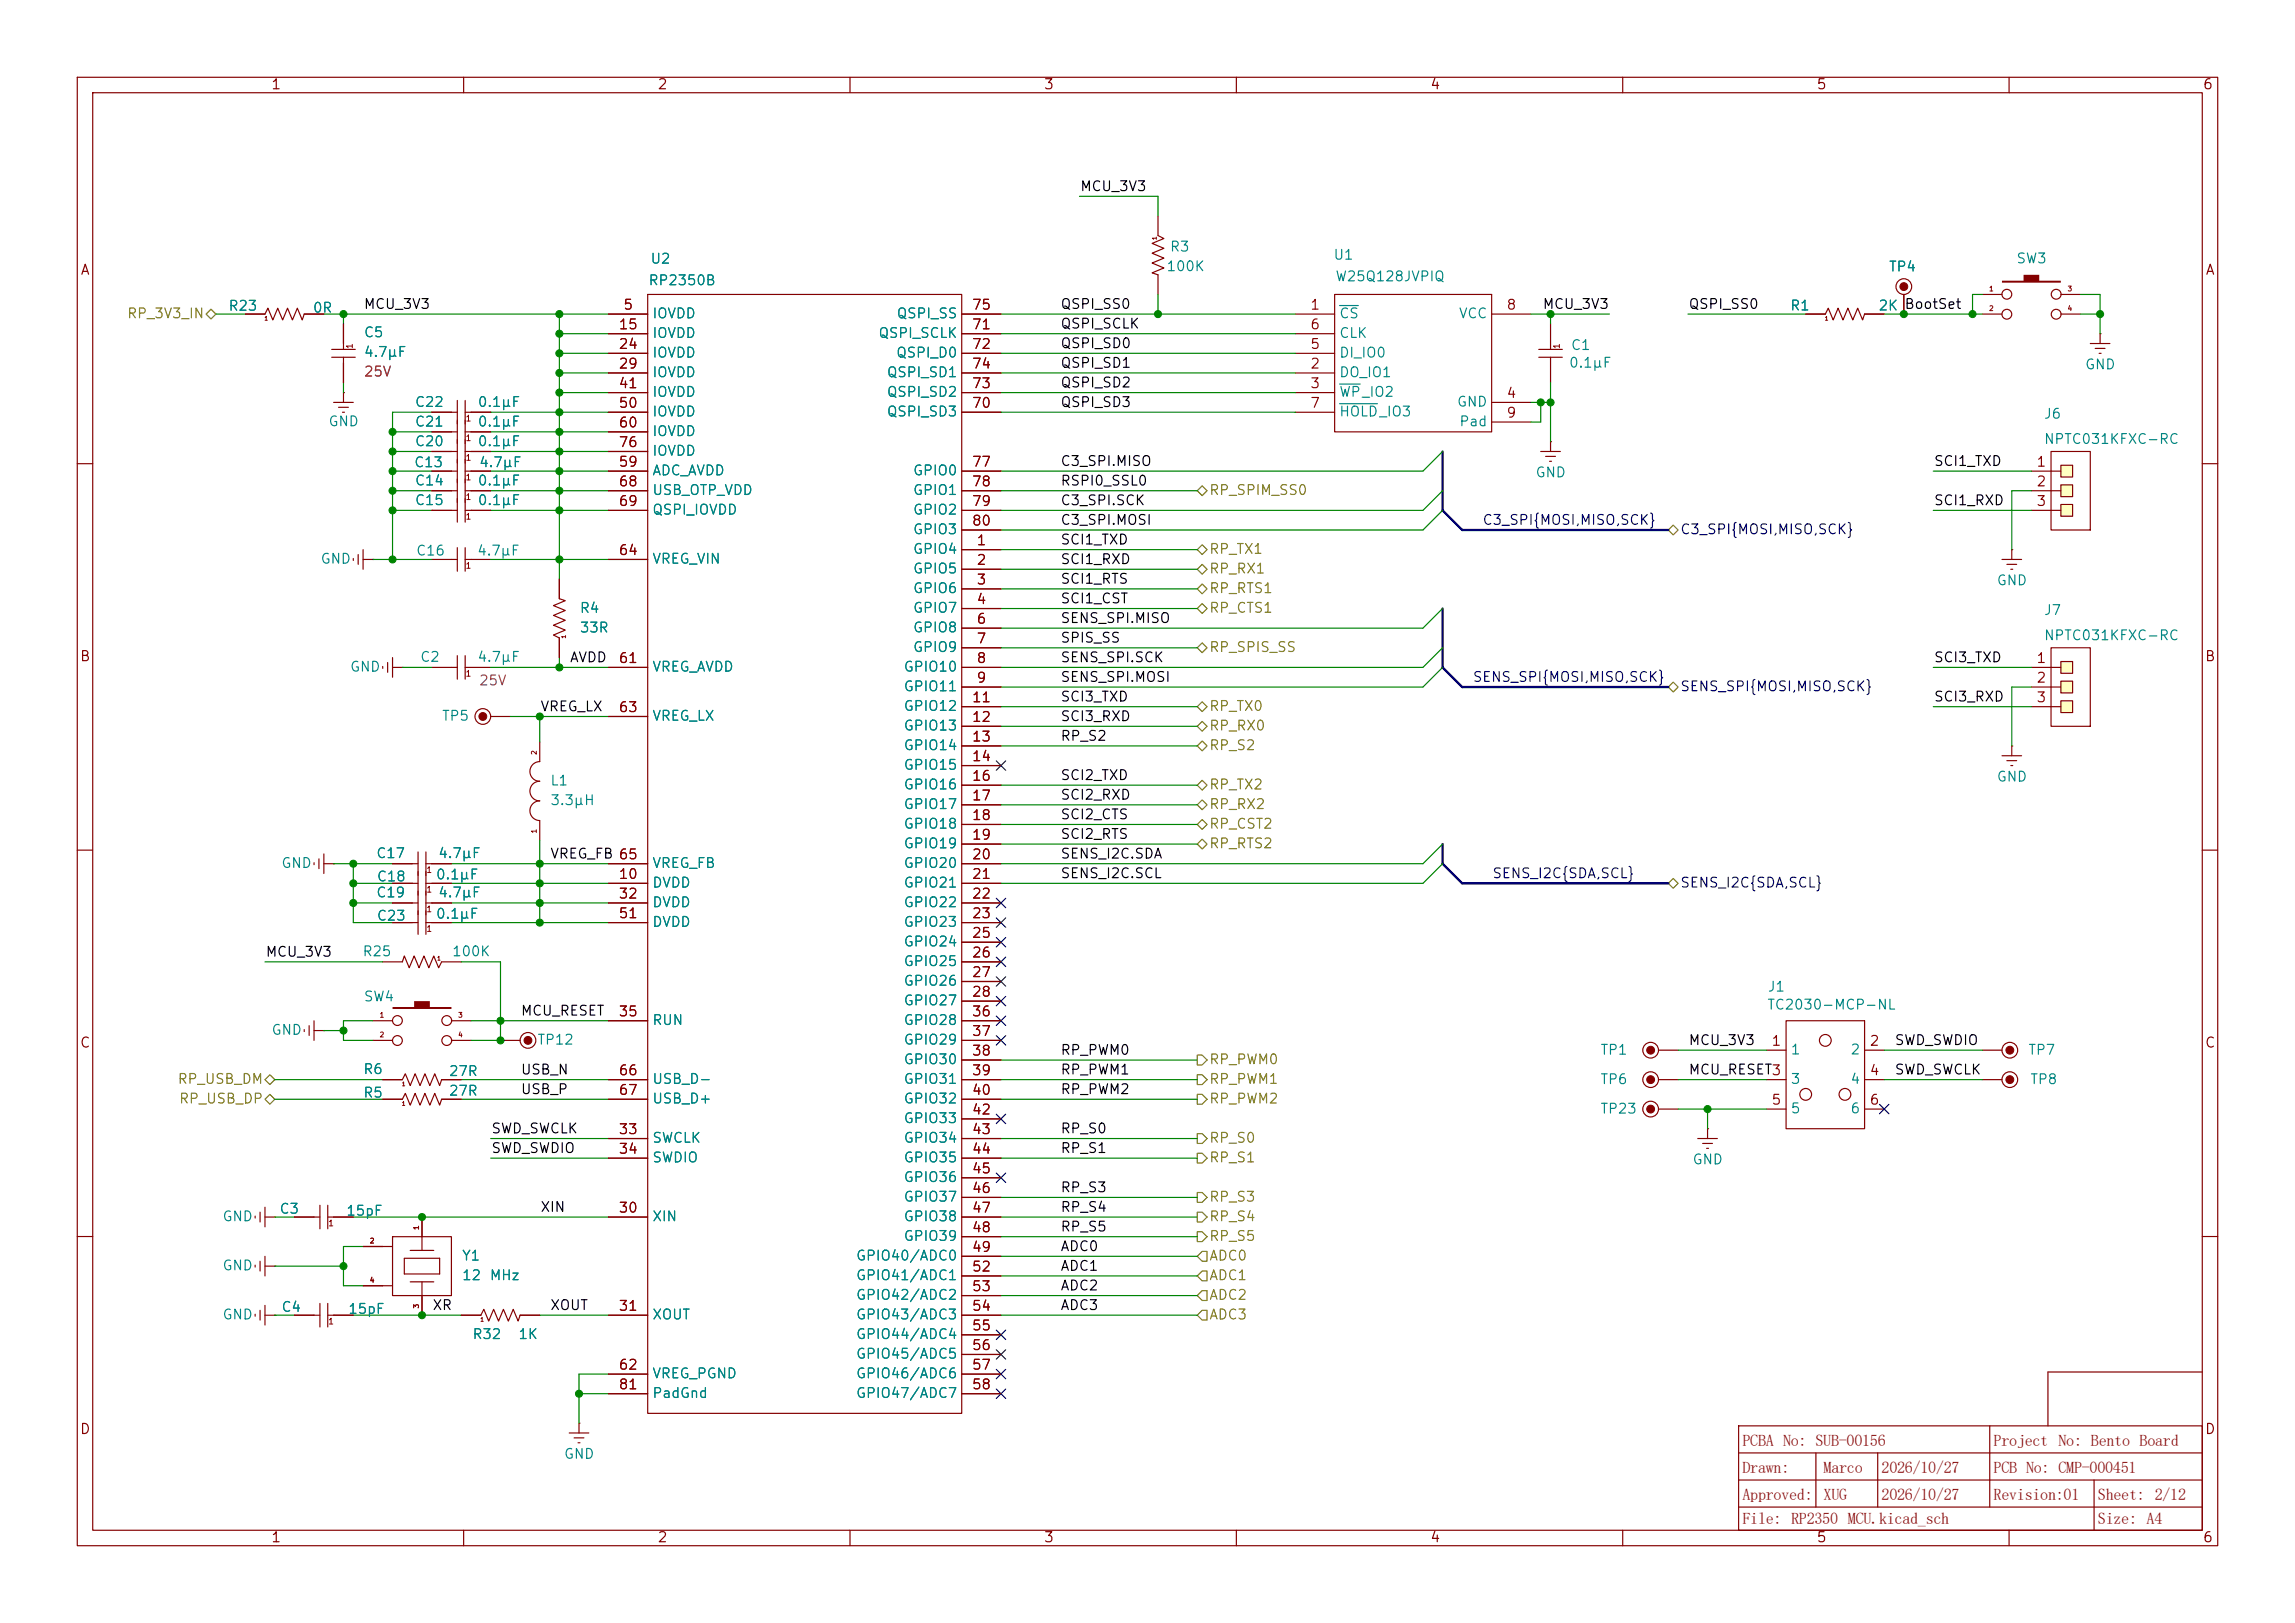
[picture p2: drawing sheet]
<svg xmlns="http://www.w3.org/2000/svg" width="297mm" height="210mm" viewBox="0 0 297 210" stroke-linecap="round" stroke-linejoin="round" font-family="sans-serif">
<defs><g id="words">
<g font-size="2.1" fill="#840000">
<text x="225.5" y="190.5">Drawn:</text>
<text x="225.5" y="187">PCBA No: SUB-00156</text>
<text x="236" y="190.5">Marco</text>
<text x="243.5" y="190.5">2026/10/27</text>
<text x="258" y="187">Project No: Bento Board</text>
<text x="258" y="190.6">PCB No: CMP-000451</text>
<text x="225.5" y="194">Approved:</text>
<text x="225.5" y="197.2">File: RP2350 MCU.kicad_sch</text>
<text x="236" y="194">XUG</text>
<text x="243.5" y="194">2026/10/27</text>
<text x="258" y="194.1">Revision:01</text>
<text x="271.5" y="194">Sheet: 2/12</text>
<text x="271.5" y="197.1">Size: A4</text>
</g>
<g font-size="1.3" fill="#840000">
<text x="35" y="11.9">1</text>
<text x="85" y="11.9">2</text>
<text x="135" y="11.9">3</text>
<text x="185" y="11.9">4</text>
<text x="235" y="11.9">5</text>
<text x="285" y="11.9">6</text>
<text x="10.3" y="35.9">A</text>
<text x="285.3" y="35.9">A</text>
<text x="80.6" y="40.4">5</text>
<text x="125.7" y="40.4">75</text>
<text x="169.5" y="40.4">1</text>
<text x="194.9" y="40.4">8</text>
<text x="80" y="42.9">15</text>
<text x="80" y="45.5">24</text>
<text x="125.7" y="42.9">71</text>
<text x="125.7" y="45.5">72</text>
<text x="169.5" y="45.5">5</text>
<text x="169.5" y="42.9">6</text>
<text x="80" y="48">29</text>
<text x="80" y="50.5">41</text>
<text x="80" y="53.1">50</text>
<text x="125.7" y="53.1">70</text>
<text x="125.7" y="50.5">73</text>
<text x="125.7" y="48">74</text>
<text x="169.5" y="48">2</text>
<text x="169.5" y="50.5">3</text>
<text x="169.5" y="53.1">7</text>
<text x="194.9" y="51.8">4</text>
<text x="80" y="55.6">60</text>
<text x="80" y="58.2">76</text>
<text x="194.9" y="54.4">9</text>
<text x="80" y="60.7">59</text>
<text x="80" y="63.2">68</text>
<text x="80" y="65.8">69</text>
<text x="125.7" y="60.7">77</text>
<text x="125.7" y="63.2">78</text>
<text x="125.7" y="65.8">79</text>
<text x="263.5" y="60.7">1</text>
<text x="263.5" y="63.2">2</text>
<text x="263.5" y="65.8">3</text>
<text x="125.7" y="68.3">80</text>
<text x="126.3" y="70.9">1</text>
<text x="80" y="72.1">64</text>
<text x="126.3" y="73.4">2</text>
<text x="126.3" y="75.9">3</text>
<text x="126.3" y="78.5">4</text>
<text x="126.3" y="81">6</text>
<text x="126.3" y="83.6">7</text>
<text x="10.3" y="85.9">B</text>
<text x="80" y="86.1">61</text>
<text x="126.3" y="86.1">8</text>
<text x="126.3" y="88.6">9</text>
<text x="263.5" y="86.1">1</text>
<text x="263.5" y="88.6">2</text>
<text x="285.3" y="85.9">B</text>
<text x="80" y="92.5">63</text>
<text x="125.7" y="91.2">11</text>
<text x="125.7" y="93.7">12</text>
<text x="263.5" y="91.2">3</text>
<text x="125.7" y="96.3">13</text>
<text x="125.7" y="98.8">14</text>
<text x="125.7" y="101.3">16</text>
<text x="125.7" y="103.9">17</text>
<text x="125.7" y="106.4">18</text>
<text x="80" y="111.5">65</text>
<text x="125.7" y="109">19</text>
<text x="125.7" y="111.5">20</text>
<text x="80" y="114">10</text>
<text x="80" y="116.6">32</text>
<text x="80" y="119.1">51</text>
<text x="125.7" y="114">21</text>
<text x="125.7" y="116.6">22</text>
<text x="125.7" y="119.1">23</text>
<text x="125.7" y="121.7">25</text>
<text x="125.7" y="124.2">26</text>
<text x="80" y="131.8">35</text>
<text x="125.7" y="126.7">27</text>
<text x="125.7" y="129.3">28</text>
<text x="125.7" y="131.8">36</text>
<text x="10.3" y="135.9">C</text>
<text x="125.7" y="134.4">37</text>
<text x="125.7" y="136.9">38</text>
<text x="229.2" y="135.6">1</text>
<text x="241.9" y="135.6">2</text>
<text x="285.3" y="135.9">C</text>
<text x="80" y="139.4">66</text>
<text x="80" y="142">67</text>
<text x="125.7" y="139.4">39</text>
<text x="125.7" y="142">40</text>
<text x="229.2" y="143.3">5</text>
<text x="241.9" y="139.4">4</text>
<text x="241.9" y="143.3">6</text>
<text x="80" y="147.1">33</text>
<text x="80" y="149.6">34</text>
<text x="125.7" y="144.5">42</text>
<text x="125.7" y="147.1">43</text>
<text x="125.7" y="149.6">44</text>
<text x="125.7" y="152.1">45</text>
<text x="125.7" y="154.7">46</text>
<text x="80" y="157.2">30</text>
<text x="125.7" y="157.2">47</text>
<text x="125.7" y="159.8">48</text>
<text x="125.7" y="162.3">49</text>
<text x="125.7" y="164.8">52</text>
<text x="125.7" y="167.4">53</text>
<text x="80" y="169.9">31</text>
<text x="125.7" y="169.9">54</text>
<text x="125.7" y="172.5">55</text>
<text x="80" y="177.5">62</text>
<text x="125.7" y="175">56</text>
<text x="125.7" y="177.5">57</text>
<text x="10.3" y="185.9">D</text>
<text x="80" y="180.1">81</text>
<text x="125.7" y="180.1">58</text>
<text x="285.3" y="185.9">D</text>
<text x="35" y="199.9">1</text>
<text x="85" y="199.9">2</text>
<text x="135" y="199.9">3</text>
<text x="185" y="199.9">4</text>
<text x="235" y="199.9">5</text>
<text x="285" y="199.9">6</text>
</g>
<g font-size="1.3">
<text x="139.7" y="25.1">MCU_3V3</text>
<text x="47" y="40.3">MCU_3V3</text>
<text x="137.2" y="40.3">QSPI_SS0</text>
<text x="199.5" y="40.3">MCU_3V3</text>
<text x="218.4" y="40.3">QSPI_SS0</text>
<text x="137.2" y="47.9">QSPI_SD1</text>
<text x="137.2" y="45.4">QSPI_SD0</text>
<text x="137.2" y="42.8">QSPI_SCLK</text>
<text x="137.2" y="53">QSPI_SD3</text>
<text x="137.2" y="50.5">QSPI_SD2</text>
<text x="137.2" y="60.6">C3_SPI.MISO</text>
<text x="137.2" y="65.7">C3_SPI.SCK</text>
<text x="137.2" y="63.2">RSPI0_SSL0</text>
<text x="250.2" y="60.6">SCI1_TXD</text>
<text x="250.2" y="65.7">SCI1_RXD</text>
<text x="137.2" y="68.2">C3_SPI.MOSI</text>
<text x="137.2" y="70.8">SCI1_TXD</text>
<text x="137.2" y="75.9">SCI1_RTS</text>
<text x="137.2" y="73.3">SCI1_RXD</text>
<text x="137.2" y="83.5">SPIS_SS</text>
<text x="137.2" y="78.4">SCI1_CST</text>
<text x="137.2" y="80.9">SENS_SPI.MISO</text>
<text x="73.7" y="86">AVDD</text>
<text x="137.2" y="88.6">SENS_SPI.MOSI</text>
<text x="137.2" y="86">SENS_SPI.SCK</text>
<text x="250.2" y="86">SCI3_TXD</text>
<text x="69.8" y="92.4">VREG_LX</text>
<text x="137.2" y="93.6">SCI3_RXD</text>
<text x="137.2" y="91.1">SCI3_TXD</text>
<text x="250.2" y="91.1">SCI3_RXD</text>
<text x="137.2" y="101.3">SCI2_TXD</text>
<text x="137.2" y="96.2">RP_S2</text>
<text x="137.2" y="106.3">SCI2_CTS</text>
<text x="137.2" y="103.8">SCI2_RXD</text>
<text x="71.1" y="111.4">VREG_FB 65</text>
<text x="137.2" y="111.4">SENS_I2C.SDA</text>
<text x="137.2" y="114">SENS_I2C.SCL</text>
<text x="137.2" y="108.9">SCI2_RTS</text>
<text x="34.3" y="124.1">MCU_3V3</text>
<text x="67.3" y="131.7">MCU_RESET</text>
<text x="137.2" y="136.8">RP_PWM0</text>
<text x="218.4" y="135.5">MCU_3V3</text>
<text x="245.1" y="135.5">SWD_SWDIO</text>
<text x="67.3" y="141.9">USB_P</text>
<text x="67.3" y="139.4">USB_N</text>
<text x="137.2" y="139.4">RP_PWM1</text>
<text x="137.2" y="141.9">RP_PWM2</text>
<text x="218.4" y="139.4">MCU_RESET3</text>
<text x="245.1" y="139.4">SWD_SWCLK</text>
<text x="63.5" y="147">SWD_SWCLK</text>
<text x="63.5" y="149.5">SWD_SWDIO</text>
<text x="137.2" y="149.5">RP_S1</text>
<text x="137.2" y="147">RP_S0</text>
<text x="137.2" y="154.6">RP_S3</text>
<text x="69.8" y="157.1">XIN</text>
<text x="137.2" y="159.7">RP_S5</text>
<text x="137.2" y="157.1">RP_S4</text>
<text x="137.2" y="162.2">ADC0</text>
<text x="137.2" y="164.8">ADC1</text>
<text x="137.2" y="167.3">ADC2</text>
<text x="55.9" y="169.8">XR</text>
<text x="71.1" y="169.8">XOUT</text>
<text x="137.2" y="169.8">ADC3</text>
</g>
<g font-size="1.3" fill="#008484">
<text x="84.1" y="34.4">U2</text>
<text x="150.9" y="35.4">100K</text>
<text x="151.3" y="32.9">R3</text>
<text x="172.5" y="33.9">U1</text>
<text x="244.4" y="35.4">TP4</text>
<text x="260.9" y="34.4">SW3</text>
<text x="29.5" y="40.5">R23</text>
<text x="40.4" y="40.8">0R</text>
<text x="83.8" y="37.2">RP2350B</text>
<text x="84.3" y="41.5">IOVDD</text>
<text x="115.9" y="41.5">QSPI_SS</text>
<text x="172.7" y="36.7">W25Q128JVPIQ</text>
<text x="173.2" y="41.5">CS</text>
<text x="188.7" y="41.5">VCC</text>
<text x="231.6" y="40.5">R1</text>
<text x="243" y="40.5">2K BootSet</text>
<text x="243" y="40.5">2K</text>
<text x="47" y="44">C5</text>
<text x="47" y="46.5">4.7μF</text>
<text x="84.3" y="44">IOVDD</text>
<text x="84.3" y="46.6">IOVDD</text>
<text x="113.6" y="44">QSPI_SCLK</text>
<text x="115.9" y="46.6">QSPI_D0</text>
<text x="173.2" y="46.6">DI_IO0</text>
<text x="173.2" y="44">CLK</text>
<text x="203" y="47.9">0.1μF</text>
<text x="203.2" y="45.6">C1</text>
<text x="53.6" y="53">C22</text>
<text x="61.7" y="53">0.1μF</text>
<text x="84.3" y="49.1">IOVDD</text>
<text x="84.3" y="51.7">IOVDD</text>
<text x="114.7" y="51.7">QSPI_SD2</text>
<text x="114.7" y="49.1">QSPI_SD1</text>
<text x="173.2" y="49.1">DO_IO1</text>
<text x="173.2" y="51.7">WP_IO2</text>
<text x="188.5" y="52.9">GND</text>
<text x="269.7" y="48.1">GND</text>
<text x="42.4" y="55.5">GND</text>
<text x="53.6" y="58.1">C20</text>
<text x="53.6" y="55.5">C21</text>
<text x="61.7" y="58.1">0.1μF</text>
<text x="61.7" y="55.5">0.1μF</text>
<text x="84.3" y="54.2">IOVDD</text>
<text x="84.3" y="56.7">IOVDD</text>
<text x="84.3" y="59.3">IOVDD</text>
<text x="114.7" y="54.2">QSPI_SD3</text>
<text x="173.2" y="54.2">HOLD_IO3</text>
<text x="188.8" y="55.5">Pad</text>
<text x="264.4" y="54.5">J6</text>
<text x="264.4" y="57.8">NPTC031KFXC-RC</text>
<text x="53.5" y="60.8">C13</text>
<text x="53.6" y="65.7">C15</text>
<text x="53.6" y="63.1">C14</text>
<text x="61.7" y="65.7">0.1μF</text>
<text x="61.7" y="63.1">0.1μF</text>
<text x="61.9" y="60.8">4.7μF</text>
<text x="84.3" y="61.8">ADC_AVDD</text>
<text x="84.3" y="64.4">USB_OTP_VDD</text>
<text x="118.1" y="61.8">GPIO0</text>
<text x="118.1" y="64.4">GPIO1</text>
<text x="198.6" y="62.1">GND</text>
<text x="84.3" y="66.9">QSPI_IOVDD</text>
<text x="118.1" y="72">GPIO4</text>
<text x="118.1" y="66.9">GPIO2</text>
<text x="118.1" y="69.4">GPIO3</text>
<text x="41.4" y="73.3">GND</text>
<text x="53.8" y="72.2">C16</text>
<text x="61.7" y="72.2">4.7μF</text>
<text x="84.3" y="73.3">VREG_VIN</text>
<text x="118.1" y="74.5">GPIO5</text>
<text x="118.1" y="77.1">GPIO6</text>
<text x="258.3" y="76">GND</text>
<text x="74.9" y="79.6">R4</text>
<text x="74.9" y="82.2">33R</text>
<text x="118.1" y="79.6">GPIO7</text>
<text x="118.1" y="82.1">GPIO8</text>
<text x="264.4" y="79.9">J7</text>
<text x="264.4" y="83.2">NPTC031KFXC-RC</text>
<text x="45.2" y="87.2">GND</text>
<text x="54.3" y="86">C2</text>
<text x="61.7" y="86">4.7μF</text>
<text x="84.3" y="87.2">VREG_AVDD</text>
<text x="116.9" y="87.2">GPIO10</text>
<text x="116.9" y="89.8">GPIO11</text>
<text x="118.1" y="84.7">GPIO9</text>
<text x="57.1" y="93.6">TP5</text>
<text x="84.3" y="93.6">VREG_LX</text>
<text x="116.9" y="92.3">GPIO12</text>
<text x="116.9" y="94.8">GPIO13</text>
<text x="71.1" y="102">L1</text>
<text x="116.9" y="97.4">GPIO14</text>
<text x="116.9" y="99.9">GPIO15</text>
<text x="258.3" y="101.4">GND</text>
<text x="71.1" y="104.5">3.3µH</text>
<text x="116.9" y="102.5">GPIO16</text>
<text x="116.9" y="105">GPIO17</text>
<text x="116.9" y="107.5">GPIO18</text>
<text x="36.3" y="112.6">GND</text>
<text x="48.6" y="111.4">C17</text>
<text x="56.6" y="111.4">4.7μF</text>
<text x="84.3" y="112.6">VREG_FB</text>
<text x="116.9" y="110.1">GPIO19</text>
<text x="116.9" y="112.6">GPIO20</text>
<text x="48.6" y="116.4">C19</text>
<text x="48.7" y="119.4">C23</text>
<text x="48.7" y="114.4">C18</text>
<text x="56.3" y="119.2">0.1μF</text>
<text x="56.3" y="114.1">0.1μF</text>
<text x="56.6" y="116.4">4.7μF</text>
<text x="84.3" y="115.2">DVDD</text>
<text x="84.3" y="117.7">DVDD</text>
<text x="116.9" y="115.2">GPIO21</text>
<text x="116.9" y="117.7">GPIO22</text>
<text x="46.8" y="124.1">R25</text>
<text x="58.4" y="124.1">100K</text>
<text x="84.3" y="120.2">DVDD</text>
<text x="116.9" y="120.2">GPIO23</text>
<text x="116.9" y="122.8">GPIO24</text>
<text x="116.9" y="125.3">GPIO25</text>
<text x="47" y="129.9">SW4</text>
<text x="116.9" y="127.9">GPIO26</text>
<text x="116.9" y="130.4">GPIO27</text>
<text x="228.6" y="130.9">TC2030-MCP-NL</text>
<text x="228.7" y="128.6">J1</text>
<text x="35" y="134.2">GND</text>
<text x="69.5" y="135.5">TP12</text>
<text x="84.3" y="132.9">RUN</text>
<text x="116.9" y="132.9">GPIO28</text>
<text x="116.9" y="135.5">GPIO29</text>
<text x="207" y="136.8">TP1</text>
<text x="231.6" y="136.8">1</text>
<text x="239.4" y="136.8">2</text>
<text x="262.4" y="136.8">TP7</text>
<text x="46.9" y="139.3">R6</text>
<text x="46.9" y="142.3">R5</text>
<text x="58" y="139.5">27R</text>
<text x="58" y="142.1">27R</text>
<text x="84.3" y="140.6">USB_D-</text>
<text x="84.3" y="143.1">USB_D+</text>
<text x="116.9" y="138">GPIO30</text>
<text x="116.9" y="140.6">GPIO31</text>
<text x="116.9" y="143.1">GPIO32</text>
<text x="207" y="140.6">TP6</text>
<text x="231.6" y="140.6">3</text>
<text x="239.4" y="140.6">4</text>
<text x="262.6" y="140.6">TP8</text>
<text x="84.3" y="148.2">SWCLK</text>
<text x="116.9" y="145.6">GPIO33</text>
<text x="116.9" y="148.2">GPIO34</text>
<text x="207" y="144.4">TP23</text>
<text x="231.6" y="144.4">5</text>
<text x="239.4" y="144.4">6</text>
<text x="84.3" y="150.7">SWDIO</text>
<text x="116.9" y="150.7">GPIO35</text>
<text x="116.9" y="153.3">GPIO36</text>
<text x="116.9" y="155.8">GPIO37</text>
<text x="218.9" y="151">GND</text>
<text x="28.7" y="158.3">GND</text>
<text x="36.1" y="157.4">C3</text>
<text x="44.7" y="157.6">15pF</text>
<text x="84.3" y="158.3">XIN</text>
<text x="116.9" y="158.3">GPIO38</text>
<text x="116.9" y="160.9">GPIO39</text>
<text x="28.7" y="164.7">GND</text>
<text x="59.7" y="163.4">Y1</text>
<text x="59.7" y="166">12</text>
<text x="63.3" y="166">MHz</text>
<text x="110.7" y="163.4">GPIO40/ADC0</text>
<text x="110.7" y="166">GPIO41/ADC1</text>
<text x="28.7" y="171">GND</text>
<text x="36.3" y="170.1">C4</text>
<text x="45" y="170.3">15pF</text>
<text x="61" y="173.6">R32</text>
<text x="67" y="173.6">1K</text>
<text x="84.3" y="171">XOUT</text>
<text x="110.7" y="168.5">GPIO42/ADC2</text>
<text x="110.7" y="171">GPIO43/ADC3</text>
<text x="110.7" y="173.6">GPIO44/ADC4</text>
<text x="84.3" y="178.7">VREG_PGND</text>
<text x="110.7" y="176.1">GPIO45/ADC5</text>
<text x="110.7" y="178.7">GPIO46/ADC6</text>
<text x="84.3" y="181.2">PadGnd</text>
<text x="110.7" y="181.2">GPIO47/ADC7</text>
<text x="72.9" y="189.1">GND</text>
</g>
<g font-size="1.3" fill="#848400">
<text x="16.4" y="41.5">RP_3V3_IN</text>
<text x="156.4" y="64.4">RP_SPIM_SS0</text>
<text x="156.4" y="72">RP_TX1</text>
<text x="156.4" y="77.1">RP_RTS1</text>
<text x="156.4" y="74.5">RP_RX1</text>
<text x="156.4" y="79.6">RP_CTS1</text>
<text x="156.4" y="84.7">RP_SPIS_SS</text>
<text x="156.4" y="94.8">RP_RX0</text>
<text x="156.4" y="92.3">RP_TX0</text>
<text x="156.4" y="97.4">RP_S2</text>
<text x="156.4" y="107.5">RP_CST2</text>
<text x="156.4" y="102.5">RP_TX2</text>
<text x="156.4" y="105">RP_RX2</text>
<text x="156.4" y="110.1">RP_RTS2</text>
<text x="22.9" y="140.6">RP_USB_DM</text>
<text x="23.1" y="143.1">RP_USB_DP</text>
<text x="156.4" y="143.1">RP_PWM2</text>
<text x="156.4" y="138">RP_PWM0</text>
<text x="156.4" y="140.6">RP_PWM1</text>
<text x="156.4" y="148.2">RP_S0</text>
<text x="156.4" y="155.8">RP_S3</text>
<text x="156.4" y="150.7">RP_S1</text>
<text x="156.4" y="158.3">RP_S4</text>
<text x="156.4" y="160.9">RP_S5</text>
<text x="156.4" y="163.4">ADC0</text>
<text x="156.4" y="166">ADC1</text>
<text x="156.4" y="171">ADC3</text>
<text x="156.4" y="168.5">ADC2</text>
</g>
<g font-size="1.3" fill="#840084">
<text x="47" y="49">25V</text>
<text x="61.9" y="89">25V</text>
</g>
<g font-size="1.3" fill="#000084">
<text x="191.8" y="68.2">C3_SPI{MOSI,MISO,SCK}</text>
<text x="217.4" y="69.4">C3_SPI{MOSI,MISO,SCK}</text>
<text x="190.5" y="88.6">SENS_SPI{MOSI,MISO,SCK}</text>
<text x="217.4" y="89.8">SENS_SPI{MOSI,MISO,SCK}</text>
<text x="193" y="114">SENS_I2C{SDA,SCL}</text>
<text x="217.4" y="115.2">SENS_I2C{SDA,SCL}</text>
</g>
<g font-size=".8" fill="#840000">
<text x="45.8" y="45.2" transform="rotate(-90 45.8 45.2)">1</text>
<text x="202" y="45.2" transform="rotate(-90 202 45.2)">1</text>
<text x="60.2" y="59.8">1</text>
<text x="60.2" y="57.3">1</text>
<text x="60.2" y="54.7">1</text>
<text x="60.2" y="64.9">1</text>
<text x="60.2" y="62.3">1</text>
<text x="60.2" y="67.4">1</text>
<text x="60.2" y="73.8">1</text>
<text x="60.2" y="87.7">1</text>
<text x="55.1" y="113.1">1</text>
<text x="55.1" y="118.2">1</text>
<text x="55.1" y="115.7">1</text>
<text x="55.1" y="120.8">1</text>
<text x="42.4" y="158.9">1</text>
<text x="42.4" y="171.6">1</text>
</g>
<g font-size=".6" fill="#840000">
<text x="257.3" y="37.8">1</text>
<text x="257.3" y="40.4">2</text>
<text x="267.5" y="37.8">3</text>
<text x="267.5" y="40.4">4</text>
<text x="69.6" y="97.7" transform="rotate(-90 69.6 97.7)">2</text>
<text x="69.6" y="107.9" transform="rotate(-90 69.6 107.9)">1</text>
<text x="49.1" y="131.8">1</text>
<text x="59.2" y="131.8">3</text>
<text x="49.1" y="134.4">2</text>
<text x="59.2" y="134.4">4</text>
<text x="47.8" y="161">2</text>
<text x="54.4" y="159.2" transform="rotate(-90 54.4 159.2)">1</text>
<text x="47.8" y="166.1">4</text>
<text x="54.4" y="169.4" transform="rotate(-90 54.4 169.4)">3</text>
</g>
<g font-size=".5" fill="#840000">
<text x="149.8" y="31.1" transform="rotate(-90 149.8 31.1)">1</text>
<text x="34.2" y="41.6">1</text>
<text x="236.1" y="41.6">1</text>
<text x="73.3" y="82.7" transform="rotate(-90 73.3 82.7)">1</text>
<text x="56.5" y="124.4">1</text>
<text x="51.9" y="140.7">1</text>
<text x="51.9" y="143.2">1</text>
<text x="62.1" y="171.1">1</text>
</g>
</g></defs>
<path d="M0 0h297v210h-297z" fill="#fff" stroke="#fff" stroke-width=".13"/>
<g fill="none" stroke="#840000" stroke-width=".15">
<path d="M10 10h277v190h-277zM12 12h273v186h-273zM60 10v2M110 10v2M160 10v2M210 10v2M260 10v2M172.7 38.1h20.3v17.8h-20.3zM55.9 58.4h3.3M59.2 56.9v3M60.2 58.4h3.3M60.2 56.9v3"/>
<path d="M167.6 40.6h5.1M167.6 48.3h5.1M167.6 50.8h5.1M167.6 45.7h5.1M167.6 43.2h5.1M167.6 53.3h5.1M193 40.6h5.1M193 52.1h5.1M193 54.6h5.1M10 60h2M285 60h2M10 110h2"/>
<path d="M285 110h2M10 160h2M285 177.5h-20v7M285 160h2M60 198v2M110 198v2M160 198v2M210 198v2M225 184.5h60v13.5h-60zM225 195h60M225 191.5h60M225 188h60"/>
<path d="M235 188v7M243 188v7M257.5 184.5v10.5M260 198v2M271 191.5v6.5"/>
</g>
<path d="M173.4 39.5h2.4M173.4 49.7h2.6M173.4 52.2h4.9" fill="none" stroke="#008484" stroke-width=".15"/>
<g fill="#ffffc2">
<path d="M266.7 85.6h1.5v1.5h-1.5z"/>
<path d="M266.7 88.1h1.5v1.6h-1.5z"/>
<path d="M266.7 90.7h1.5v1.5h-1.5z"/>
</g>
<g fill="none" stroke="#840000" stroke-width=".15">
<path d="M42.9 45.2h3.1M42.9 46.2h3.1M44.4 41.9v3.3M44.4 46.2v3.3M259.1 72.4h2.5M259.7 73h1.3M260.2 73.7h.3M260.3 71.1h.1M260.3 71.1v1.3M262.9 86.4h3.8M262.9 88.9h3.8M262.9 91.4h3.8"/>
<path d="M265.4 83.8h5.1v10.2h-5.1zM40.6 111.6v.3M41.3 111.1v1.3M41.9 111.8h1.3M41.9 110.5v2.5M43.2 111.8h.1M39.4 133.2v.3M40 132.7v1.3M40.6 132.1v2.5M40.6 133.4h1.3M41.9 133.4h.1M64.8 134.6h2.5"/>
<circle cx="68.3" cy="134.6" r="1.02"/>
</g>
<path d="M266.7 85.6h1.5v1.5h-1.5zM266.7 88.1h1.5v1.6h-1.5zM266.7 90.7h1.5v1.5h-1.5z" fill="none" stroke="#800000" stroke-width=".15"/>
<circle cx="68.3" cy="134.6" r=".51" fill="#840000" stroke="#840000" stroke-width=".13"/>
<g fill="#ffffc2">
<path d="M266.7 60.2h1.5v1.5h-1.5z"/>
<path d="M266.7 62.7h1.5v1.6h-1.5z"/>
<path d="M266.7 65.3h1.5v1.5h-1.5z"/>
</g>
<g fill="none" stroke="#840000" stroke-width=".15">
<path d="M246.4 38.1v2.5M31.7 40.6h2.6l.4-.7 .6 1.5 .6-1.5 .7 1.5 .6-1.5 .6 1.5 .7-1.5 .6 1.5 .3-.8h2.5M233.7 40.6h2.5l.4-.7 .6 1.5 .7-1.5 .6 1.5 .6-1.5 .7 1.5 .6-1.5 .6 1.5 .3-.8h2.5M265.4 58.4h5.1v10.2h-5.1zM45.7 72.3v.2M46.4 71.8v1.2M47 72.4h1.3M47 71.1v2.6M48.3 72.4h.1M262.9 61h3.8M262.9 63.5h3.8M262.9 66h3.8"/>
<path d="M259.1 97.8h2.5M259.7 98.4h1.3M260.2 99.1h.3M260.3 96.5h.1M260.3 96.5v1.3M256.5 139.7h2.6M54.6 157.5v4.3M47 161.3h3.8M47 166.4h3.8M50.8 160h7.6v7.6h-7.6zM52.3 162.8h4.6v2h-4.6zM53.1 161.8h3"/>
<path d="M53.1 165.9h3M54.6 165.9v4.3"/>
<circle cx="246.4" cy="37.1" r="1.02"/>
<circle cx="260.1" cy="139.7" r="1.02"/>
</g>
<path d="M266.7 60.2h1.5v1.5h-1.5zM266.7 62.7h1.5v1.6h-1.5zM266.7 65.3h1.5v1.5h-1.5z" fill="none" stroke="#800000" stroke-width=".15"/>
<g fill="#840000" stroke="#840000" stroke-width=".13">
<circle cx="260.1" cy="139.7" r=".51"/>
<circle cx="246.4" cy="37.1" r=".51"/>
</g>
<path d="M259.1 36.3h2.8v-.7h2v.7h2.8v.3h-7.6z" fill="#840000"/>
<g fill="none" stroke="#840000" stroke-width=".15">
<path d="M83.8 38.1h40.7v144.8h-40.7zM256.5 38.1h2.6M266.7 38.1h2.5M55.9 55.9h3.3M55.9 53.3h3.3M59.2 51.8v5.6M60.2 55.9h3.3M60.2 51.8v5.6M60.2 53.3h3.3M78.7 40.6h5.1M78.7 58.4h5.1M78.7 45.7h5.1"/>
<path d="M78.7 55.9h5.1M78.7 53.3h5.1M78.7 43.2h5.1M78.7 48.3h5.1M78.7 50.8h5.1M124.5 40.6h5M124.5 45.7h5M124.5 53.3h5M124.5 43.2h5M124.5 48.3h5M124.5 50.8h5M199.1 45.2h3.1"/>
<path d="M199.1 46.2h3.1M199.4 58.4h2.5M200 59.1h1.3M200.5 59.7h.3M200.7 57.2h.1M200.7 41.9v3.3M200.7 46.2v3.3M200.7 57.2v1.2M256.5 40.6h2.6M266.7 40.6h2.5M270.5 44.5h2.5M271.1 45.1h1.3"/>
<path d="M271.7 45.7h.2M271.8 43.2h.1M271.8 43.2v1.3M55.9 72.4h3.3M55.9 66h3.3M59.2 64.5v3.1M59.2 70.9v3M60.2 64.5v3.1M60.2 70.9v3M60.2 72.4h3.3M60.2 66h3.3M78.7 61h5.1"/>
<path d="M78.7 72.4h5.1M78.7 63.5h5.1M78.7 66h5.1M124.5 71.1h5M124.5 73.7h5M124.5 76.2h5M124.5 78.7h5M124.5 61h5M124.5 63.5h5M124.5 66h5M124.5 68.6h5M69.8 96v2.5a1.27 1.27 0 0 0-1.2 1.3 1.27 1.27 0 0 0 1.2 1.3 1.27 1.27 0 0 0-1.2 1.3 1.27 1.27 0 0 0 1.2 1.2 1.27 1.27 0 0 0-1.2 1.3 1.27 1.27 0 0 0 1.2 1.3v2.5"/>
<path d="M78.7 86.4h5.1M78.7 92.7h5.1M124.5 81.3h5M124.5 83.8h5M124.5 86.4h5M124.5 88.9h5M124.5 91.4h5M124.5 94h5M124.5 96.5h5M124.5 99.1h5M50.8 116.8h3.3M50.8 111.8h3.3"/>
<path d="M50.8 119.4h3.3M50.8 114.3h3.3M54.1 110.2v10.7M55.1 116.8h3.3M55.1 110.2v10.7M55.1 111.8h3.3M55.1 119.4h3.3M55.1 114.3h3.3M78.7 116.8h5.1M78.7 111.8h5.1M78.7 119.4h5.1M78.7 114.3h5.1"/>
<path d="M124.5 116.8h5M124.5 111.8h5M124.5 119.4h5M124.5 114.3h5M124.5 101.6h5M124.5 104.1h5M124.5 106.7h5M124.5 109.2h5M49.5 139.7h2.6l.4-.8 .6 1.6 .6-1.6 .7 1.6 .6-1.6 .6 1.6 .7-1.6 .6 1.6 .2-.8h2.6M49.5 124.5h2.6l.2-.8 .7 1.5 .6-1.5 .6 1.5 .7-1.5 .6 1.5 .6-1.5 .7 1.5 .3-.7h2.6M78.7 132.1h5.1M78.7 139.7h5.1"/>
<path d="M124.5 121.9h5M124.5 124.5h5M124.5 127h5M124.5 129.5h5M124.5 132.1h5M124.5 134.6h5M124.5 137.2h5M124.5 139.7h5M214.6 139.7h2.6M38.1 157.5h3.3M41.4 156v3M42.4 157.5h3.3"/>
<path d="M42.4 156v3M49.5 142.2h2.6l.4-.7 .6 1.5 .6-1.5 .7 1.5 .6-1.5 .6 1.5 .7-1.5 .6 1.5 .2-.8h2.6M78.7 157.5h5.1M78.7 147.3h5.1M78.7 149.9h5.1M78.7 142.2h5.1M124.5 157.5h5M124.5 147.3h5M124.5 149.9h5M124.5 142.2h5M124.5 144.8h5M124.5 152.4h5"/>
<path d="M124.5 154.9h5M78.7 170.2h5.1M78.7 177.8h5.1M124.5 170.2h5M124.5 160h5M124.5 162.6h5M124.5 165.1h5M124.5 167.6h5M124.5 172.7h5M124.5 175.3h5M124.5 177.8h5M78.7 180.3h5.1"/>
<path d="M124.5 180.3h5"/>
<circle cx="259.7" cy="38.1" r=".63"/>
<circle cx="266.1" cy="38.1" r=".63"/>
<circle cx="259.7" cy="40.7" r=".63"/>
<circle cx="266.1" cy="40.7" r=".63"/>
<circle cx="213.6" cy="139.7" r="1.02"/>
</g>
<circle cx="213.6" cy="139.7" r=".51" fill="#840000" stroke="#840000" stroke-width=".13"/>
<path d="M50.8 130.3h2.8v-.8h2v.8h2.8v.3h-7.6z" fill="#840000"/>
<g fill="none" stroke="#840000" stroke-width=".15">
<path d="M149.9 27.9v2.6l.7 .4-1.5 .6 1.5 .6-1.5 .7 1.5 .6-1.5 .6 1.5 .7-1.5 .6 .8 .3v2.5M246.4 38.1v2.5M31.7 40.6h2.6M39.4 40.6h2.5M43.2 52.1h2.5M43.8 52.7h1.3M44.3 53.3h.3M44.4 50.8h.1M44.4 41.9v2.6M44.4 47v2.5M44.4 50.8v1.3M55.9 53.3h2.5"/>
<path d="M55.9 58.4h2.5M55.9 55.9h2.5M59.2 59.4v5.6M60.2 59.4v5.6M61 53.3h2.5M61 58.4h2.5M61 55.9h2.5M78.7 53.3h5.1M78.7 58.4h5.1M78.7 40.6h5.1M78.7 55.9h5.1M78.7 43.2h5.1"/>
<path d="M78.7 45.7h5.1M78.7 48.3h5.1M78.7 50.8h5.1M124.5 53.3h5M124.5 40.6h5M124.5 43.2h5M124.5 45.7h5M124.5 48.3h5M124.5 50.8h5M233.7 40.6h2.5M241.3 40.6h2.5M55.9 63.5h3.3"/>
<path d="M55.9 61h3.3M55.9 66h2.5M60.2 63.5h3.3M60.2 61h3.3M61 66h2.5M72.4 74.9v2.6l.8 .2-1.6 .7 1.6 .6-1.6 .6 1.6 .7-1.6 .6 1.6 .6-1.6 .7 .8 .4v2.5M78.7 63.5h5.1M78.7 61h5.1M78.7 66h5.1M78.7 72.4h5.1M124.5 63.5h5M124.5 61h5"/>
<path d="M124.5 66h5M124.5 71.1h5M124.5 73.7h5M124.5 76.2h5M124.5 78.7h5M124.5 68.6h5M49.5 86.2v.3M50.2 85.7v1.3M50.8 86.4h1.3M50.8 85.1v2.5M52.1 86.4h.1M55.9 86.4h3.3"/>
<path d="M59.2 84.8v3.1M60.2 86.4h3.3M60.2 84.8v3.1M63.5 92.7h2.5M78.7 86.4h5.1M78.7 92.7h5.1M124.5 86.4h5M124.5 81.3h5M124.5 83.8h5M124.5 88.9h5M124.5 91.4h5M124.5 94h5"/>
<path d="M124.5 96.5h5M124.5 99.1h5M50.8 116.8h2.5M50.8 111.8h2.5M50.8 119.4h2.5M50.8 114.3h2.5M55.9 116.8h2.5M55.9 111.8h2.5M55.9 119.4h2.5M55.9 114.3h2.5M78.7 116.8h5.1M78.7 111.8h5.1"/>
<path d="M78.7 119.4h5.1M78.7 114.3h5.1M124.5 116.8h5M124.5 111.8h5M124.5 119.4h5M124.5 114.3h5M124.5 101.6h5M124.5 104.1h5M124.5 106.7h5M124.5 109.2h5M48.3 132.1h2.5M48.3 134.6h2.5"/>
<path d="M49.5 139.7h2.6M57.1 139.7h2.6M58.4 132.1h2.6M58.4 134.6h2.6M78.7 132.1h5.1M78.7 139.7h5.1M124.5 132.1h5M124.5 134.6h5M124.5 139.7h5M124.5 121.9h5M124.5 124.5h5M124.5 127h5"/>
<path d="M124.5 129.5h5M124.5 137.2h5M214.6 135.9h2.6M228.6 135.9h2.5M228.6 139.7h2.5M231.1 132.1h10.2v14h-10.2zM241.3 135.9h2.5M241.3 139.7h2.5M256.5 135.9h2.6M33 157.4v.2M33.7 156.8v1.3M34.3 156.2v2.6"/>
<path d="M34.3 157.5h1.3M35.6 157.5h.1M38.1 157.5h2.5M43.2 157.5h2.5M49.5 142.2h2.6M54.6 157.5v2.5M57.1 142.2h2.6M78.7 157.5h5.1M78.7 147.3h5.1M78.7 142.2h5.1M78.7 149.9h5.1M124.5 157.5h5"/>
<path d="M124.5 147.3h5M124.5 142.2h5M124.5 149.9h5M124.5 144.8h5M124.5 152.4h5M124.5 154.9h5M214.6 143.5h2.6M219.7 147.3h2.5M220.3 148h1.3M220.9 148.6h.2M221 146.1h.1M221 146.1v1.2"/>
<path d="M228.6 143.5h2.5M241.3 143.5h2.5M33 163.7v.3M33 170.1v.2M33.7 163.2v1.3M33.7 169.5v1.3M34.3 170.2h1.3M34.3 162.6v2.5M34.3 168.9v2.6M34.3 163.8h1.3M35.6 170.2h.1M35.6 163.8h.1"/>
<path d="M38.1 170.2h3.3M41.4 168.7v3M42.4 170.2h3.3M42.4 168.7v3M47 161.3h2.5M47 166.4h2.5M54.6 167.6v2.6M59.7 170.2h2.5l.4-.8 .6 1.5 .7-1.5 .6 1.5 .7-1.5 .6 1.5 .6-1.5 .7 1.5 .2-.7h2.5M78.7 170.2h5.1M78.7 177.8h5.1M124.5 170.2h5M124.5 160h5"/>
<path d="M124.5 162.6h5M124.5 165.1h5M124.5 167.6h5M124.5 172.7h5M124.5 175.3h5M124.5 177.8h5M73.7 185.4h2.5M74.3 186.1h1.3M74.8 186.7h.3M74.9 184.2h.1M74.9 184.2v1.2M78.7 180.3h5.1"/>
<path d="M124.5 180.3h5"/>
<circle cx="62.5" cy="92.7" r="1.02"/>
<circle cx="51.4" cy="132.1" r=".63"/>
<circle cx="51.4" cy="134.6" r=".63"/>
<circle cx="57.8" cy="134.6" r=".63"/>
<circle cx="57.8" cy="132.1" r=".63"/>
<circle cx="213.6" cy="135.9" r="1.02"/>
<circle cx="236.2" cy="134.6" r=".76"/>
<circle cx="260.1" cy="135.9" r="1.02"/>
<circle cx="213.6" cy="143.5" r="1.02"/>
<circle cx="233.7" cy="141.6" r=".76"/>
<circle cx="238.8" cy="141.6" r=".76"/>
</g>
<g fill="#840000" stroke="#840000" stroke-width=".13">
<circle cx="213.6" cy="135.9" r=".51"/>
<circle cx="213.6" cy="143.5" r=".51"/>
<circle cx="62.5" cy="92.7" r=".51"/>
<circle cx="260.1" cy="135.9" r=".51"/>
</g>
<g fill="none" stroke="#848400" stroke-width=".15">
<path d="M26.7 40.6l.6-.6 .6 .6-.6 .7zM154.9 71.1l.7-.6 .6 .6-.6 .7zM154.9 76.2l.7-.6 .6 .6-.6 .6zM154.9 78.7l.7-.6 .6 .6-.6 .7zM154.9 73.7l.7-.7 .6 .7-.6 .6zM154.9 63.5l.7-.6 .6 .6-.6 .6zM215.9 68.6l.6-.7 .7 .7-.7 .6zM154.9 83.8l.7-.6 .6 .6-.6 .7zM154.9 94l.7-.7 .6 .7-.6 .6zM154.9 91.4l.7-.6 .6 .6-.6 .7zM154.9 96.5l.7-.6 .6 .6-.6 .7zM215.9 88.9l.6-.6 .7 .6-.7 .6z"/>
<path d="M154.9 106.7l.7-.7 .6 .7-.6 .6zM154.9 101.6l.7-.6 .6 .6-.6 .6zM154.9 104.1l.7-.6 .6 .6-.6 .7zM154.9 109.2l.7-.6 .6 .6-.6 .7zM215.9 114.3l.6-.6 .7 .6-.7 .6zM34.3 139.7l.6-.6 .7 .6-.7 .6zM154.9 136.5h.7l.6 .7-.6 .6h-.7zM154.9 139.1h.7l.6 .6-.6 .6h-.7zM34.9 141.6l.7 .6-.7 .7-.6-.7zM154.9 156.8h.7l.6 .7-.6 .6h-.7zM154.9 159.4h.7l.6 .6-.6 .7h-.7zM154.9 154.3h.7l.6 .6-.6 .7h-.7z"/>
<path d="M154.9 149.2h.7l.6 .7-.6 .6h-.7zM154.9 141.6h.7l.6 .6-.6 .7h-.7zM154.9 146.7h.7l.6 .6-.6 .7h-.7zM154.9 170.2l.7-.7h.6v1.3h-.6zM155.6 161.9h.6v1.3h-.6l-.7-.6zM155.6 164.5h.6v1.2h-.6l-.7-.6zM155.6 167h.6v1.3h-.6l-.7-.7z"/>
</g>
<path d="M186.7 58.4v7.6l2.5 2.6h26.7M186.7 78.7v7.7l2.5 2.5h26.7M186.7 109.2v2.6l2.5 2.5h26.7" fill="none" stroke="#000084" stroke-width=".3"/>
<g fill="none" stroke="#008400" stroke-width=".15">
<path d="M139.7 25.4h10.2v2.5M149.9 38.1v2.5M256.5 38.1h-1.2v2.5M269.2 38.1h2.6v5.1M27.9 40.6h3.8M41.9 40.6h36.8M44.4 40.6v1.3M44.4 49.5v1.3M50.8 58.4h5.1M50.8 55.9h5.1M55.9 53.3h-5.1v19.1M63.5 58.4h15.2"/>
<path d="M63.5 55.9h15.2M63.5 53.3h15.2M72.4 50.8h6.3M72.4 40.6v34.3M72.4 45.7h6.3M72.4 43.2h6.3M72.4 48.3h6.3M129.5 50.8h38.1M129.5 40.6h38.1M129.5 45.7h38.1M129.5 43.2h38.1M129.5 53.3h38.1"/>
<path d="M129.5 48.3h38.1M186.7 58.4l-2.6 2.6h-54.6M198.1 40.6h10.2M198.1 52.1h2.6M199.4 52.1v2.5h-1.3M200.7 40.6v1.3M200.7 49.5v7.7M218.4 40.6h15.3M243.8 40.6h12.7M269.2 40.6h2.6M48.3 72.4h7.6M50.8 63.5h5.1"/>
<path d="M50.8 61h5.1M50.8 66h5.1M63.5 63.5h15.2M63.5 61h15.2M63.5 66h15.2M63.5 72.4h15.2M129.5 63.5h25.4M129.5 78.7h25.4M129.5 76.2h25.4M129.5 71.1h25.4M129.5 73.7h25.4M186.7 63.5l-2.6 2.5h-54.6"/>
<path d="M186.7 78.7l-2.6 2.6h-54.6M186.7 66l-2.6 2.6h-54.6M250.2 61h12.7M250.2 66h12.7M262.9 63.5h-2.6v7.6M52.1 86.4h3.8M63.5 86.4h15.2M66 92.7h12.7M69.8 92.7v3.3M72.4 85.1v1.3M129.5 83.8h25.4M129.5 94h25.4"/>
<path d="M129.5 91.4h25.4M129.5 96.5h25.4M186.7 86.4l-2.6 2.5h-54.6M186.7 83.8l-2.6 2.6h-54.6M250.2 91.4h12.7M250.2 86.4h12.7M262.9 88.9h-2.6v7.6M43.2 111.8h7.6M45.7 114.3h5.1M45.7 111.8v7.6h5.1M45.7 116.8h5.1M58.4 114.3h20.3"/>
<path d="M58.4 111.8h20.3M58.4 116.8h20.3M58.4 119.4h20.3M69.8 108.7v10.7M129.5 109.2h25.4M129.5 104.1h25.4M129.5 106.7h25.4M129.5 101.6h25.4M186.7 111.8l-2.6 2.5h-54.6M186.7 109.2l-2.6 2.6h-54.6M34.3 124.5h15.2M35.6 139.7h13.9"/>
<path d="M41.9 133.4h2.5M48.3 132.1h-3.9v2.5h3.9M59.7 124.5h5.1v10.1h-3.8M59.7 139.7h19M61 132.1h17.7M129.5 139.7h25.4M129.5 137.2h25.4M217.2 139.7h11.4M217.2 135.9h11.4M243.8 139.7h12.7M243.8 135.9h12.7M35.6 142.2h13.9"/>
<path d="M35.6 157.5h2.5M45.7 157.5h33M59.7 142.2h19M63.5 149.9h15.2M63.5 147.3h15.2M129.5 149.9h25.4M129.5 147.3h25.4M129.5 142.2h25.4M129.5 157.5h25.4M129.5 154.9h25.4M217.2 143.5h11.4M221 143.5v2.6"/>
<path d="M35.6 170.2h2.5M35.6 163.8h8.8M45.7 170.2h14M47 161.3h-2.6v5.1h2.6M69.8 170.2h8.9M78.7 177.8h-3.8v6.4M129.5 170.2h25.4M129.5 162.6h25.4M129.5 165.1h25.4M129.5 160h25.4M129.5 167.6h25.4M74.9 180.3h3.8"/>
</g>
<g fill="none" stroke="#000084" stroke-width=".15">
<path d="M128.9 98.5l1.2 1.2M130.1 98.5l-1.2 1.2M128.9 116.2l1.2 1.2M128.9 118.8l1.2 1.2M130.1 116.2l-1.2 1.2M130.1 118.8l-1.2 1.2M128.9 131.5l1.2 1.2M128.9 134l1.2 1.2M128.9 123.9l1.2 1.2M128.9 128.9l1.2 1.2M128.9 126.4l1.2 1.2M128.9 121.3l1.2 1.2"/>
<path d="M130.1 131.5l-1.2 1.2M130.1 134l-1.2 1.2M130.1 123.9l-1.2 1.2M130.1 128.9l-1.2 1.2M130.1 126.4l-1.2 1.2M130.1 121.3l-1.2 1.2M128.9 144.2l1.2 1.2M128.9 151.8l1.2 1.2M130.1 144.2l-1.2 1.2M130.1 151.8l-1.2 1.2M243.2 142.9l1.2 1.2M244.4 142.9l-1.2 1.2"/>
<path d="M128.9 179.7l1.2 1.2M128.9 174.7l1.2 1.2M128.9 177.2l1.2 1.2M128.9 172.1l1.2 1.2M130.1 179.7l-1.2 1.2M130.1 174.7l-1.2 1.2M130.1 177.2l-1.2 1.2M130.1 172.1l-1.2 1.2"/>
</g>
<g fill="#008400" stroke="#008400" stroke-width=".13">
<circle cx="45.7" cy="114.3" r=".46"/>
<circle cx="45.7" cy="111.8" r=".46"/>
<circle cx="69.8" cy="116.8" r=".46"/>
<circle cx="69.8" cy="119.4" r=".46"/>
<circle cx="69.8" cy="114.3" r=".46"/>
<circle cx="45.7" cy="116.8" r=".46"/>
<circle cx="69.8" cy="92.7" r=".46"/>
<circle cx="69.8" cy="111.8" r=".46"/>
<circle cx="72.4" cy="66" r=".46"/>
<circle cx="72.4" cy="63.5" r=".46"/>
<circle cx="72.4" cy="61" r=".46"/>
<circle cx="72.4" cy="58.4" r=".46"/>
<circle cx="72.4" cy="55.9" r=".46"/>
<circle cx="50.8" cy="72.4" r=".46"/>
<circle cx="72.4" cy="72.4" r=".46"/>
<circle cx="72.4" cy="86.4" r=".46"/>
<circle cx="50.8" cy="66" r=".46"/>
<circle cx="50.8" cy="55.9" r=".46"/>
<circle cx="50.8" cy="58.4" r=".46"/>
<circle cx="72.4" cy="48.3" r=".46"/>
<circle cx="72.4" cy="45.7" r=".46"/>
<circle cx="72.4" cy="43.2" r=".46"/>
<circle cx="44.4" cy="40.6" r=".46"/>
<circle cx="50.8" cy="63.5" r=".46"/>
<circle cx="50.8" cy="61" r=".46"/>
<circle cx="54.6" cy="170.2" r=".46"/>
<circle cx="54.6" cy="157.5" r=".46"/>
<circle cx="44.4" cy="163.8" r=".46"/>
<circle cx="64.8" cy="134.6" r=".46"/>
<circle cx="44.4" cy="133.4" r=".46"/>
<circle cx="72.4" cy="53.3" r=".46"/>
<circle cx="72.4" cy="50.8" r=".46"/>
<circle cx="74.9" cy="180.3" r=".46"/>
<circle cx="64.8" cy="132.1" r=".46"/>
<circle cx="72.4" cy="40.6" r=".46"/>
<circle cx="149.9" cy="40.6" r=".46"/>
<circle cx="221" cy="143.5" r=".46"/>
<circle cx="200.7" cy="40.6" r=".46"/>
<circle cx="199.4" cy="52.1" r=".46"/>
<circle cx="200.7" cy="52.1" r=".46"/>
<circle cx="255.3" cy="40.6" r=".46"/>
<circle cx="271.8" cy="40.6" r=".46"/>
<circle cx="246.4" cy="40.6" r=".46"/>
</g>
<use href="#words"/>
</svg>
